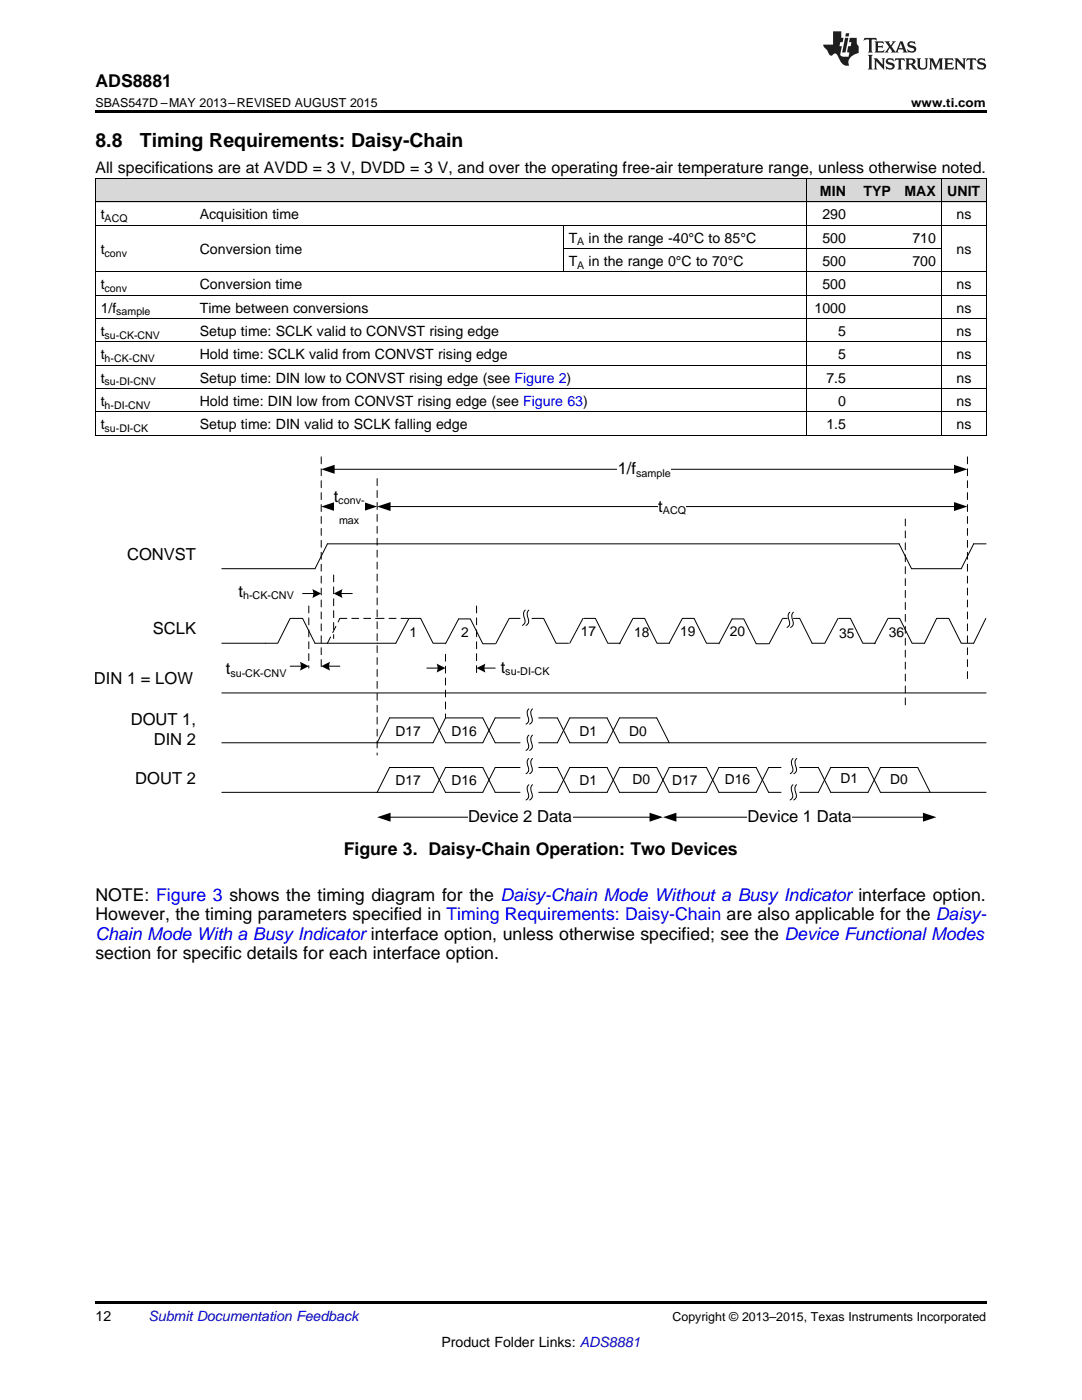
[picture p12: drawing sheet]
<svg xmlns="http://www.w3.org/2000/svg" width="216mm" height="279mm" viewBox="0 0 216 279" stroke-linecap="round" stroke-linejoin="round" font-family="sans-serif">
<defs><g id="words">
<g font-size="3.9">
<text x="19" y="29.3">8.8</text>
<text x="27.9" y="29.3">Timing Requirements: Daisy-Chain</text>
</g>
<g font-size="3.5">
<text x="19" y="17.3">ADS8881</text>
<text x="68.6" y="170.6">Figure 3. Daisy-Chain Operation: Two Devices</text>
<text x="19" y="179.8">NOTE: Figure 3 shows the timing diagram for the Daisy-Chain Mode Without a Busy Indicator interface option.</text>
<text x="19" y="183.7">However, the timing parameters specified in Timing Requirements: Daisy-Chain are also applicable for the Daisy-</text>
<text x="19" y="191.4">section for specific details for each interface option.</text>
</g>
<text font-size="3.5" fill="#00f" x="19" y="187.5">Chain Mode With a Busy Indicator interface option, unless otherwise specified; see the Device Functional Modes</text>
<g font-size="3.3">
<text x="123.3" y="94.6">1/f</text>
<text x="66.6" y="100.1">t</text>
<text x="131.4" y="102.1">t</text>
<text x="25.3" y="111.7">CONVST</text>
<text x="47.6" y="119.2">t</text>
<text x="30.5" y="126.6">SCLK</text>
<text x="18.8" y="136.5">DIN 1 = LOW</text>
<text x="45.1" y="134.6">t</text>
<text x="99.9" y="134.3">t</text>
<text x="26.1" y="144.7">DOUT 1,</text>
<text x="30.7" y="148.7">DIN 2</text>
<text x="27" y="156.4">DOUT 2</text>
<text x="93.4" y="164.1">Device 2 Data</text>
<text x="149.2" y="164.1">Device 1 Data</text>
</g>
<text font-size="3.2" x="19" y="34.4">All specifications are at AVDD = 3 V, DVDD = 3 V, and over the operating free-air temperature range, unless otherwise noted.</text>
<g font-size="2.8">
<text x="163.6" y="39.1">MIN</text>
<text x="172.3" y="39.1">TYP</text>
<text x="180.5" y="39.1">MAX</text>
<text x="189" y="39.1">UNIT</text>
<text x="20.1" y="43.7">t</text>
<text x="39.9" y="43.7">Acquisition time</text>
<text x="164.1" y="43.7">290</text>
<text x="190.9" y="43.7">ns</text>
<text x="20.1" y="50.7">t</text>
<text x="39.9" y="50.7">Conversion time</text>
<text x="113.5" y="48.4">T</text>
<text x="113.5" y="53.1">T</text>
<text x="117.4" y="48.4">in the range -40°C to 85°C</text>
<text x="117.4" y="53.1">in the range 0°C to 70°C</text>
<text x="164.1" y="48.4">500</text>
<text x="164.1" y="53.1">500</text>
<text x="182.1" y="48.4">710</text>
<text x="182.1" y="53.1">700</text>
<text x="190.9" y="50.7">ns</text>
<text x="20.1" y="57.7">t</text>
<text x="39.9" y="57.7">Conversion time</text>
<text x="164.1" y="57.7">500</text>
<text x="190.9" y="57.7">ns</text>
<text x="20.1" y="62.4">1/f</text>
<text x="39.9" y="62.4">Time between conversions</text>
<text x="162.5" y="62.4">1000</text>
<text x="190.9" y="62.4">ns</text>
<text x="20.1" y="67">t</text>
<text x="20.1" y="71.7">t</text>
<text x="39.9" y="67">Setup time: SCLK valid to CONVST rising edge</text>
<text x="39.9" y="71.7">Hold time: SCLK valid from CONVST rising edge</text>
<text x="167.3" y="67">5</text>
<text x="167.3" y="71.7">5</text>
<text x="190.9" y="67">ns</text>
<text x="190.9" y="71.7">ns</text>
<text x="20.1" y="76.3">t</text>
<text x="39.9" y="76.3">Setup time: DIN low to CONVST rising edge (see Figure 2)</text>
<text x="164.9" y="76.3">7.5</text>
<text x="190.9" y="76.3">ns</text>
<text x="20.1" y="81">t</text>
<text x="39.9" y="81">Hold time: DIN low from CONVST rising edge (see Figure 63)</text>
<text x="167.3" y="81">0</text>
<text x="190.9" y="81">ns</text>
<text x="20.1" y="85.7">t</text>
<text x="39.9" y="85.7">Setup time: DIN valid to SCLK falling edge</text>
<text x="164.9" y="85.7">1.5</text>
<text x="190.9" y="85.7">ns</text>
<text x="81.7" y="127.2">1</text>
<text x="92" y="127.2">2</text>
<text x="115.9" y="127">17</text>
<text x="126.5" y="127.1">18</text>
<text x="135.7" y="127">19</text>
<text x="145.6" y="127">20</text>
<text x="167.5" y="127.3">35</text>
<text x="177.4" y="127.1">36</text>
<text x="78.9" y="146.9">D17</text>
<text x="90.1" y="146.9">D16</text>
<text x="115.7" y="146.9">D1</text>
<text x="125.6" y="146.8">D0</text>
<text x="78.9" y="156.8">D17</text>
<text x="90.1" y="156.8">D16</text>
<text x="115.7" y="156.8">D1</text>
<text x="126.2" y="156.5">D0</text>
<text x="134.1" y="156.8">D17</text>
<text x="144.6" y="156.5">D16</text>
<text x="167.7" y="156.2">D1</text>
<text x="177.6" y="156.5">D0</text>
<text x="19" y="263.6">12</text>
<text x="88.1" y="268.9">Product Folder Links: ADS8881</text>
</g>
<text font-size="2.8" fill="#0000c8" x="29.6" y="263.6">Submit Documentation Feedback</text>
<g font-size="2.5">
<text x="19" y="21.4">SBAS547D –MAY 2013–REVISED AUGUST 2015</text>
<text x="181.8" y="21.4">www.ti.com</text>
<text x="134.2" y="263.6">Copyright © 2013–2015, Texas Instruments Incorporated</text>
</g>
<g font-size="2.1">
<text x="20.9" y="44.3">ACQ</text>
<text x="20.9" y="51.3">conv</text>
<text x="115.2" y="49">A</text>
<text x="115.2" y="53.6">A</text>
<text x="20.9" y="58.3">conv</text>
<text x="23.2" y="62.9">sample</text>
<text x="20.9" y="67.6">su-CK-CNV</text>
<text x="20.9" y="72.2">h-CK-CNV</text>
<text x="20.9" y="76.9">su-DI-CNV</text>
<text x="20.9" y="81.6">h-DI-CNV</text>
<text x="20.9" y="86.2">su-DI-CK</text>
<text x="126.9" y="95.1">sample</text>
<text x="67.5" y="100.6">conv-</text>
<text x="67.6" y="104.5">max</text>
<text x="132.3" y="102.5">ACQ</text>
<text x="48.5" y="119.6">h-CK-CNV</text>
<text x="46" y="135.1">su-CK-CNV</text>
<text x="100.8" y="134.8">su-DI-CK</text>
</g>
</g></defs>
<g fill="#d8d8d8">
<path d="M19 35.7h19.8v4.7h-19.8z"/>
<path d="M38.8 35.7h73.6v4.7h-73.6z"/>
<path d="M112.4 35.7h48.5v4.7h-48.5z"/>
<path d="M160.9 35.7h9v4.7h-9z"/>
<path d="M169.9 35.7h9v4.7h-9z"/>
<path d="M178.9 35.7h9v4.7h-9z"/>
<path d="M187.9 35.7h8.9v4.7h-8.9z"/>
</g>
<path d="M19 259.7h177.8v.5h-177.8z" fill="#000"/>
<path d="M64.1 91.2v42.1M75.3 95.5v55.2M193 91.2v44.6M66.6 114.7v12.7M180.6 103.6v37.2M61.6 120.9v12.4M65.3 128.4l2.5-5M67.8 123.4h7.5" fill="none" stroke="#000" stroke-width=".2" stroke-dasharray="1.4 1"/>
<g fill="none" stroke="#000" stroke-width=".2">
<path d="M66.6 93.7h124M60.4 118.5h2.3M65.3 108.5l-2.4 5h-18.6M67.9 118.5h2.4M75.3 108.5h104.1l2.5 5h9.9l2.5-5h2.5M52.9 128.4h2.5l2.5-5h2.5l2.5 5h16.1l2.6-5h2.3l2.5 5h2.5M57.9 133h2.4M65.4 133h2.4M88.9 128.5l2.6-5h2.4l2.4 5h2.5M101.6 123.5l-2.7 5M101.6 123.4h2.2M104.8 121.8a1.55 1.55 0 0 0-.1 1.8v.8l-.5 .4"/>
<path d="M105.5 121.8a1.55 1.55 0 0 0-.1 1.8v.8l-.4 .4M106.2 123.4h2.3l2.5 5h2.4M116.3 123.4l-2.6 5M116.5 123.4h2.3l2.5 5h2.5M126.2 123.5l-2.6 5M126.3 123.4h2.3l2.5 5h2.5M133.5 128.4l2.7-5h2.3l2.5 5h2.4M143.4 128.5l2.7-5h2.3l2.5 5h2.5M156.1 123.5l-2.6 5M156.2 123.4h.9zM157.6 122.2a1.55 1.55 0 0 0-.1 1.8v.9l-.5 .3M158.3 122.2a1.55 1.55 0 0 0-.1 1.8v.9l-.4 .3"/>
<path d="M158.3 123.4h1.3l2.4 5h2.5M167.2 123.4l-2.6 5M167.4 123.4h2.3l2.5 5h2.5M177.1 123.5l-2.6 5M177.2 123.4h2.3l2.5 5h2.5l2.4-5h2.4l2.5 5h2.5l2.4-5M44.3 158.1h42.1l2.5-4.9h7.4l2.5 4.9h5M44.3 148.2h42.1l2.5-4.9h7.4l2.5 4.9h5M103.8 153.2h-5l-2.5 4.9h-7.4l-2.5-4.9h-8.7l-2.4 4.9M103.8 143.3h-5l-2.5 4.9h-7.4l-2.5-4.9h-8.7l-2.4 4.9M105.5 151.4a1.55 1.55 0 0 0-.1 1.8v.8l-.4 .4M105.5 156.6a1.55 1.55 0 0 0-.1 1.8v.9l-.4 .4M105.5 141.5a1.55 1.55 0 0 0-.1 1.8v.9l-.4 .3"/>
<path d="M105.5 146.7a1.55 1.55 0 0 0-.1 1.8v.9l-.4 .4M106.3 151.4a1.55 1.55 0 0 0-.1 1.8l-.1 .8-.4 .4M106.3 156.6a1.55 1.55 0 0 0-.1 1.8l-.1 .9-.4 .4M106.3 141.5a1.55 1.55 0 0 0-.1 1.8l-.1 .9-.4 .3M106.3 146.7a1.55 1.55 0 0 0-.1 1.8l-.1 .9-.4 .4M107.5 153.2h3.7l2.5 4.9h7.4l2.5-4.9h7.4l2.5 4.9h7.5l2.4-4.9h7.5l2.5 4.9h2.4M107.5 148.2h3.7l2.5-4.9h7.4l2.5 4.9h73.2M107.5 143.3h3.7l2.5 4.9h7.4l2.5-4.9h7.4l2.5 4.9M155.8 153.2h-2.4l-2.5 4.9h-7.5l-2.4-4.9h-7.5l-2.5 4.9h-7.4l-2.5-4.9h-7.4l-2.5 4.9h-3.7M158.2 156.6a1.55 1.55 0 0 0-.1 1.8v.9l-.4 .4M158.2 151.4a1.55 1.55 0 0 0 0 1.8l-.1 .8-.4 .4M158.9 156.6a1.55 1.55 0 0 0 0 1.8l-.1 .9-.4 .4"/>
<path d="M159 151.4a1.55 1.55 0 0 0-.1 1.8l-.1 .8-.4 .4M159.6 158.1h3.7l2.5-4.9h7.4l2.5 4.9h21.1M159.6 153.2h3.7l2.5 4.9h7.4l2.5-4.9h7.4l2.5 4.9"/>
</g>
<g fill="#000">
<path d="M64.1 93.7l2.7-.9v1.7zM190.4 92.8l2.6 .9-2.6 .8z"/>
<path d="M62.3 117.6l1.8 .9-1.8 .8 .2-1z" fill-rule="evenodd"/>
<path d="M66.6 118.5l1.8-.9-.2 .7 .2 1z" fill-rule="evenodd"/>
<path d="M59.8 132.1l1.8 .9-1.8 .8 .2-1z" fill-rule="evenodd"/>
<path d="M64.1 133l1.8-.9-.2 .7 .2 1z" fill-rule="evenodd"/>
</g>
<path d="M123.3 91.7h10.6v4.1h-10.6z" fill-rule="evenodd" fill="#fff"/>
<path d="M77.7 101.1h112.9" fill="none" stroke="#000" stroke-width=".2"/>
<path d="M75.3 101.1l2.6-.9v1.8zM190.4 100.2l2.6 .9-2.6 .9z" fill="#000"/>
<path d="M131.4 99.1h5.5v4.2h-5.5z" fill-rule="evenodd" fill="#fff"/>
<path d="M66.6 101.1h6.2" fill="none" stroke="#000" stroke-width=".2"/>
<path d="M64.1 101.1l2.7-.9v1.8zM72.6 100.2l2.7 .9-2.7 .9z" fill="#000"/>
<path d="M66.6 97.1h6.2v8h-6.2z" fill-rule="evenodd" fill="#fff"/>
<path d="M75.3 123.4h6.3" fill="none" stroke="#000" stroke-width=".2" stroke-dasharray="1.4 1"/>
<path d="M65.3 108.5h10M77.7 163.1h52.1" fill="none" stroke="#000" stroke-width=".2"/>
<path d="M75.3 163.1l2.6-.9v1.8zM129.6 162.2l2.7 .9-2.7 .9z" fill="#000"/>
<path d="M93.4 161.1h20.8v3.7h-20.8z" fill-rule="evenodd" fill="#fff"/>
<path d="M134.7 163.1h49.7" fill="none" stroke="#000" stroke-width=".2"/>
<path d="M132.3 163.1l2.7-.9v1.8zM184.2 162.2l2.6 .9-2.6 .9z" fill="#000"/>
<path d="M149.2 161.1h20.7v3.7h-20.7z" fill-rule="evenodd" fill="#fff"/>
<g fill="none" stroke="#000" stroke-width=".2">
<path d="M19 35.6h177.8M19.1 35.7v51.2M160.8 35.7v51.2M187.8 35.7v51.2M196.8 35.7v51.2M19 58.9h177.8M19 54.3h177.8M19 45h177.8M19 40.3h177.8M112.4 45v9.3M112.4 49.6h75.4M19 77.6h177.8"/>
<path d="M19 72.9h177.8M19 68.2h177.8M19 63.6h177.8M19 86.9h177.8M19 82.2h177.8M44.3 128.4h8.6M44.3 138.3h152.5M85.2 133.3h2.3M96.4 133.3h2.4"/>
</g>
<path d="M88.9 130.6v12.7M95.1 120.9v14.3" fill="none" stroke="#000" stroke-width=".2" stroke-dasharray="1.4 1"/>
<g fill="#000">
<path d="M87.1 132.4l1.8 .9-1.8 .9 .2-1.1z" fill-rule="evenodd"/>
<path d="M95.1 133.3l1.8-.9-.2 .7 .2 1.1z" fill-rule="evenodd"/>
</g>
<path d="M19 22h177.8v.5h-177.8zM19 86.9h.2zM112.3 86.9h.1zM160.8 86.9h.1zM169.8 86.9h.1zM178.8 86.9h.1zM187.7 86.9h.2zM196.7 86.9h.1z" fill="#000"/>
<g fill="#231f20">
<path d="M172.5 7.6l-.1 .5 .4-.2h.6v.1v2.1l-.2 .4h.9l-.2-.4v-2.1l.1-.1h.5l.5 .2-.2-.5zM174.5 8.3l.2 .3v1.5l-.2 .4h1.8l.2-.6a1.04 1.04 0 0 1-1.3 .2v-.7h.6l.3 .2v-.6l-.3 .2h-.6v-.6l.8-.1 .4 .3-.2-.5zM176.5 8.3l.9 1.1-.9 1.1h.8l-.2-.2 .4-.7 .5 .7-.2 .2h1.5l-.2-.2 .2-.4h.9l.1 .4-.2 .2h1l-.3-.3-.7-1.9h-.5l-.9 2-.8-1 .9-1h-.8l.1 .3-.4 .5-.3-.6 .1-.2zM179.7 8.6l.4 1h-.7zM181.3 8.4a.63 .63 0 0 0-.2 .7 .63 .63 0 0 0 .6 .4l.6 .2 .1 .2a.75 .75 0 0 1-.7 .4 .75 .75 0 0 1-.6-.5l.1 .7 .1-.1a1.11 1.11 0 0 0 1.5-.6 1.13 1.13 0 0 0-1.2-.8l-.1-.4a1.04 1.04 0 0 1 1.2 .2l-.2-.5-.2 .1-.4-.2zM173.2 10.9l.2 .4v2.2l-.2 .4h1l-.3-.4v-2.2l.3-.4zM174.3 11.6l.3 .4v1.5l-.3 .4h.8l-.2-.4v-1.3l1.5 1.7v-1.9l.2-.4h-.7l.2 .4v.9l-1.1-1.3zM177 11.8a.62 .62 0 0 0-.2 .7 .62 .62 0 0 0 .6 .4l.6 .1 .1 .3a.76 .76 0 0 1-.7 .3 .76 .76 0 0 1-.7-.4l.2 .7 .1-.1a1.11 1.11 0 0 0 1.5-.6 1.13 1.13 0 0 0-1.2-.8l-.1-.4a1.04 1.04 0 0 1 1.2 .2l-.2-.6-.2 .1-.5-.1zM178.7 11.6l-.2 .6a.61 .61 0 0 1 .8-.3v1.6l-.2 .4h.9l-.2-.4v-1.6a.63 .63 0 0 1 .7 .3l-.1-.6zM180.6 11.6l.3 .4v1.5l-.3 .4h1l-.2-.2-.1-.8 .6 .2a.76 .76 0 0 0 1.2 .7l-1-1a.58 .58 0 0 0 .6-.5 .58 .58 0 0 0-.5-.6zM181.4 11.9h.1a.45 .45 0 0 1 .5 .1 .45 .45 0 0 1 .1 .5l-.8 .2zM182.9 11.6l.2 .2a2.17 2.17 0 0 0 .3 1.9 .99 .99 0 0 0 1.6-.6v-1.1l.2-.4h-.7l.2 .2a1.92 1.92 0 0 1-.2 1.8 .6 .6 0 0 1-.9-.5v-1.1l.2-.4zM185.4 11.6l.2 .4v1.5l-.2 .4h.7l-.2-.4v-1.4l.8 1.8 .8-1.8v1.4l-.2 .4h.9l-.2-.4v-1.5l.2-.4h-.8l-.6 1.5-.6-1.5zM188.4 11.6l.2 .4v1.5l-.2 .4h1.8l.1-.6a1.04 1.04 0 0 1-1.2 .1v-.6h.5l.4 .2v-.6l-.4 .2h-.5v-.7h.8l.3 .3-.1-.6zM190.5 11.6l.2 .4v1.5l-.2 .4h.7l-.2-.4v-1.3l1.5 1.7v-1.9l.2-.4h-.7l.2 .4v.9l-1.1-1.3zM192.9 11.6l-.1 .6a.61 .61 0 0 1 .7-.3l.1 1.6-.3 .4h1l-.3-.4 .1-1.6a.63 .63 0 0 1 .7 .3l-.1-.6zM195.2 11.8a.62 .62 0 0 0-.2 .7 .62 .62 0 0 0 .6 .4l.6 .1 .1 .3a.76 .76 0 0 1-.7 .3 .76 .76 0 0 1-.6-.4l.1 .7 .1-.1a1.11 1.11 0 0 0 1.6-.6 1.13 1.13 0 0 0-1.3-.8l-.1-.4a1.04 1.04 0 0 1 1.2 .2l-.1-.6-.2 .1-.5-.1z"/>
<path d="M166.2 6.3v2.6h-1.9v.4l.8 .9a.91 .91 0 0 0 1 .8 .56 .56 0 0 1 .5-.3 .56 .56 0 0 1 .5 .3l.4 .8a1.53 1.53 0 0 0 1.9 1.2 1.54 1.54 0 0 1 1-2.1l.9-.3v-1.4a1.52 1.52 0 0 1-.4-1.6h-1.3l-.2 .8h.5l-.2 .8h-.5l-.1 1v.2l.4 .1-.2 .8a1.93 1.93 0 0 1-1.6-.3l.3-1.8h-.5l.2-.8h.4l.2-.8h-.4v-1.3zM168.6 7.6l-.6 2.9h.7l.6-2.9zM168.8 6.6l-.1 .7h.6l.2-.7z"/>
</g>
<use href="#words"/>
</svg>
